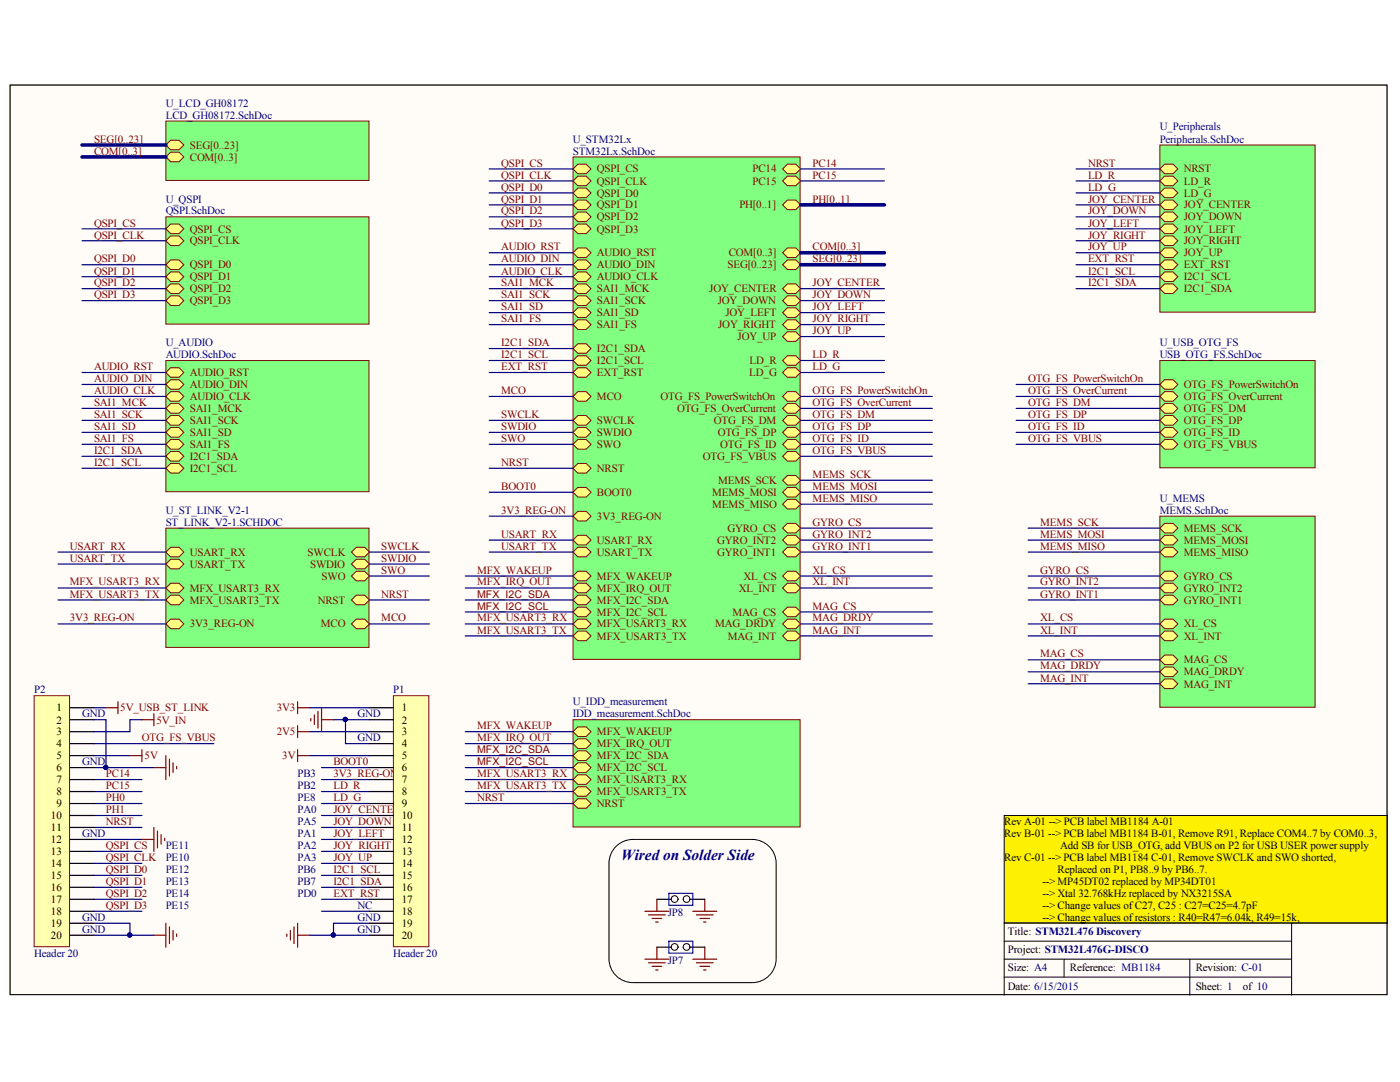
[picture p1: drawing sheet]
<svg xmlns="http://www.w3.org/2000/svg" width="279mm" height="216mm" viewBox="0 0 279 216" stroke-linecap="round" stroke-linejoin="round" font-family="sans-serif">
<defs><g id="words">
<text font-size="3" fill="#000080" x="124" y="171.6">Wired on Solder Side</text>
<g font-size="2.2" fill="#000080">
<text x="33.1" y="21.3">U_LCD_GH08172</text>
<text x="33.1" y="23.7">LCD_GH08172.SchDoc</text>
<text x="114.3" y="28.5">U_STM32Lx</text>
<text x="231.4" y="26">U_Peripherals</text>
<text x="231.4" y="28.5">Peripherals.SchDoc</text>
<text x="114.3" y="30.9">STM32Lx.SchDoc</text>
<text x="33.1" y="40.4">U_QSPI</text>
<text x="33.1" y="42.8">QSPI.SchDoc</text>
<text x="33.1" y="69.1">U_AUDIO</text>
<text x="33.1" y="71.4">AUDIO.SchDoc</text>
<text x="231.4" y="69.1">U_USB_OTG_FS</text>
<text x="231.4" y="71.4">USB_OTG_FS.SchDoc</text>
<text x="231.4" y="100.2">U_MEMS</text>
<text x="33.1" y="102.5">U_ST_LINK_V2-1</text>
<text x="33.1" y="104.9">ST_LINK_V2-1.SCHDOC</text>
<text x="231.4" y="102.5">MEMS.SchDoc</text>
<text x="6.8" y="138.4">P2</text>
<text x="16.4" y="143.1">GND</text>
<text x="71.4" y="143.1">GND</text>
<text x="78.5" y="138.4">P1</text>
<text x="114.3" y="140.7">U_IDD_measurement</text>
<text x="114.3" y="143.1">IDD_measurement.SchDoc</text>
<text x="71.4" y="147.9">GND</text>
<text x="16.4" y="152.7">GND</text>
<text x="59.4" y="155.1">PB3</text>
<text x="59.4" y="157.5">PB2</text>
<text x="59.4" y="159.8">PE8</text>
<text x="16.4" y="167">GND</text>
<text x="59.4" y="162.3">PA0</text>
<text x="59.4" y="164.7">PA5</text>
<text x="59.4" y="167">PA1</text>
<text x="33.1" y="169.4">PE11</text>
<text x="33.1" y="171.8">PE10</text>
<text x="59.4" y="169.4">PA2</text>
<text x="59.4" y="171.8">PA3</text>
<text x="33.1" y="174.2">PE12</text>
<text x="33.1" y="176.6">PE13</text>
<text x="33.1" y="178.9">PE14</text>
<text x="59.4" y="174.2">PB6</text>
<text x="59.4" y="176.6">PB7</text>
<text x="59.4" y="178.9">PD0</text>
<text x="16.4" y="183.8">GND</text>
<text x="33.1" y="181.4">PE15</text>
<text x="71.4" y="183.8">GND</text>
<text x="71.4" y="181.4">NC</text>
<text x="133.3" y="182.8">JP8</text>
<text x="6.8" y="191">Header 20</text>
<text x="16.4" y="186.1">GND</text>
<text x="71.4" y="186.1">GND</text>
<text x="78.5" y="191">Header 20</text>
<text x="133.3" y="192.4">JP7</text>
</g>
<g font-size="2.2" fill="#800000">
<text x="18.8" y="28.5">SEG[0..23]</text>
<text x="37.9" y="29.7">SEG[0..23]</text>
<text x="18.8" y="30.9">COM[0..3]</text>
<text x="37.9" y="32">COM[0..3]</text>
<text x="100" y="33.2">QSPI_CS</text>
<text x="100" y="35.7">QSPI_CLK</text>
<text x="119.1" y="34.4">QSPI_CS</text>
<text x="150.2" y="34.4">PC14</text>
<text x="162.2" y="33.2">PC14</text>
<text x="162.2" y="35.7">PC15</text>
<text x="217.1" y="33.2">NRST</text>
<text x="217.1" y="35.7">LD_R</text>
<text x="236.3" y="34.4">NRST</text>
<text x="100" y="38">QSPI_D0</text>
<text x="100" y="40.4">QSPI_D1</text>
<text x="119.1" y="39.2">QSPI_D0</text>
<text x="119.1" y="41.6">QSPI_D1</text>
<text x="119.1" y="36.9">QSPI_CLK</text>
<text x="147.6" y="41.6">PH[0..1]</text>
<text x="150.2" y="36.9">PC15</text>
<text x="162.2" y="40.4">PH[0..1]</text>
<text x="217.1" y="38">LD_G</text>
<text x="217.1" y="40.4">JOY_CENTER</text>
<text x="236.3" y="36.9">LD_R</text>
<text x="236.3" y="39.2">LD_G</text>
<text x="236.3" y="41.6">JOY_CENTER</text>
<text x="18.8" y="45.2">QSPI_CS</text>
<text x="18.8" y="47.6">QSPI_CLK</text>
<text x="37.9" y="46.4">QSPI_CS</text>
<text x="100" y="42.8">QSPI_D2</text>
<text x="100" y="45.2">QSPI_D3</text>
<text x="119.1" y="46.4">QSPI_D3</text>
<text x="119.1" y="44">QSPI_D2</text>
<text x="217.1" y="42.8">JOY_DOWN</text>
<text x="217.1" y="45.2">JOY_LEFT</text>
<text x="217.1" y="47.6">JOY_RIGHT</text>
<text x="236.3" y="44">JOY_DOWN</text>
<text x="236.3" y="46.4">JOY_LEFT</text>
<text x="18.8" y="52.3">QSPI_D0</text>
<text x="37.9" y="53.5">QSPI_D0</text>
<text x="37.9" y="48.8">QSPI_CLK</text>
<text x="100" y="50">AUDIO_RST</text>
<text x="100" y="52.3">AUDIO_DIN</text>
<text x="119.1" y="51.1">AUDIO_RST</text>
<text x="119.1" y="53.5">AUDIO_DIN</text>
<text x="145.2" y="53.5">SEG[0..23]</text>
<text x="145.4" y="51.1">COM[0..3]</text>
<text x="162.2" y="52.3">SEG[0..23]</text>
<text x="162.2" y="50">COM[0..3]</text>
<text x="217.1" y="52.3">EXT_RST</text>
<text x="217.1" y="50">JOY_UP</text>
<text x="236.3" y="53.5">EXT_RST</text>
<text x="236.3" y="48.8">JOY_RIGHT</text>
<text x="236.3" y="51.1">JOY_UP</text>
<text x="18.8" y="54.8">QSPI_D1</text>
<text x="18.8" y="57.1">QSPI_D2</text>
<text x="18.8" y="59.5">QSPI_D3</text>
<text x="37.9" y="58.3">QSPI_D2</text>
<text x="37.9" y="56">QSPI_D1</text>
<text x="100" y="57.1">SAI1_MCK</text>
<text x="100" y="59.5">SAI1_SCK</text>
<text x="100" y="54.8">AUDIO_CLK</text>
<text x="119.1" y="58.3">SAI1_MCK</text>
<text x="119.1" y="56">AUDIO_CLK</text>
<text x="141.6" y="58.3">JOY_CENTER</text>
<text x="162.2" y="57.1">JOY_CENTER</text>
<text x="162.2" y="59.5">JOY_DOWN</text>
<text x="217.1" y="54.8">I2C1_SCL</text>
<text x="217.1" y="57.1">I2C1_SDA</text>
<text x="236.3" y="56">I2C1_SCL</text>
<text x="236.3" y="58.3">I2C1_SDA</text>
<text x="37.9" y="60.7">QSPI_D3</text>
<text x="100" y="61.9">SAI1_SD</text>
<text x="100" y="64.3">SAI1_FS</text>
<text x="119.1" y="65.5">SAI1_FS</text>
<text x="119.1" y="63.1">SAI1_SD</text>
<text x="119.1" y="60.7">SAI1_SCK</text>
<text x="143.2" y="60.7">JOY_DOWN</text>
<text x="143.3" y="65.5">JOY_RIGHT</text>
<text x="144.8" y="63.1">JOY_LEFT</text>
<text x="162.2" y="61.9">JOY_LEFT</text>
<text x="162.2" y="64.3">JOY_RIGHT</text>
<text x="100" y="71.4">I2C1_SCL</text>
<text x="100" y="69.1">I2C1_SDA</text>
<text x="119.1" y="70.2">I2C1_SDA</text>
<text x="147.2" y="67.9">JOY_UP</text>
<text x="162.2" y="71.4">LD_R</text>
<text x="162.2" y="66.7">JOY_UP</text>
<text x="18.8" y="73.9">AUDIO_RST</text>
<text x="18.8" y="76.2">AUDIO_DIN</text>
<text x="37.9" y="77.4">AUDIO_DIN</text>
<text x="37.9" y="75.1">AUDIO_RST</text>
<text x="100" y="73.9">EXT_RST</text>
<text x="119.1" y="72.7">I2C1_SCL</text>
<text x="119.1" y="75.1">EXT_RST</text>
<text x="149.5" y="75.1">LD_G</text>
<text x="149.6" y="72.7">LD_R</text>
<text x="162.2" y="73.9">LD_G</text>
<text x="205.2" y="76.2">OTG_FS_PowerSwitchOn</text>
<text x="236.3" y="77.4">OTG_FS_PowerSwitchOn</text>
<text x="18.8" y="81.1">SAI1_MCK</text>
<text x="18.8" y="83.4">SAI1_SCK</text>
<text x="18.8" y="78.6">AUDIO_CLK</text>
<text x="37.9" y="79.8">AUDIO_CLK</text>
<text x="37.9" y="82.2">SAI1_MCK</text>
<text x="100" y="83.4">SWCLK</text>
<text x="100" y="78.6">MCO</text>
<text x="119.1" y="79.8">MCO</text>
<text x="131.8" y="79.8">OTG_FS_PowerSwitchOn</text>
<text x="135.1" y="82.2">OTG_FS_OverCurrent</text>
<text x="162.2" y="78.6">OTG_FS_PowerSwitchOn</text>
<text x="162.2" y="81.1">OTG_FS_OverCurrent</text>
<text x="162.2" y="83.4">OTG_FS_DM</text>
<text x="205.2" y="78.6">OTG_FS_OverCurrent</text>
<text x="205.2" y="81.1">OTG_FS_DM</text>
<text x="205.2" y="83.4">OTG_FS_DP</text>
<text x="236.3" y="79.8">OTG_FS_OverCurrent</text>
<text x="236.3" y="82.2">OTG_FS_DM</text>
<text x="18.8" y="85.8">SAI1_SD</text>
<text x="18.8" y="88.2">SAI1_FS</text>
<text x="37.9" y="89.3">SAI1_FS</text>
<text x="37.9" y="87">SAI1_SD</text>
<text x="37.9" y="84.6">SAI1_SCK</text>
<text x="100" y="85.8">SWDIO</text>
<text x="100" y="88.2">SWO</text>
<text x="119.1" y="84.6">SWCLK</text>
<text x="119.1" y="87">SWDIO</text>
<text x="119.1" y="89.3">SWO</text>
<text x="142.5" y="84.6">OTG_FS_DM</text>
<text x="143.2" y="87">OTG_FS_DP</text>
<text x="143.7" y="89.3">OTG_FS_ID</text>
<text x="162.2" y="85.8">OTG_FS_DP</text>
<text x="162.2" y="88.2">OTG_FS_ID</text>
<text x="205.2" y="85.8">OTG_FS_ID</text>
<text x="205.2" y="88.2">OTG_FS_VBUS</text>
<text x="236.3" y="84.6">OTG_FS_DP</text>
<text x="236.3" y="87">OTG_FS_ID</text>
<text x="236.3" y="89.3">OTG_FS_VBUS</text>
<text x="18.8" y="93">I2C1_SCL</text>
<text x="18.8" y="90.6">I2C1_SDA</text>
<text x="37.9" y="94.2">I2C1_SCL</text>
<text x="37.9" y="91.8">I2C1_SDA</text>
<text x="100" y="93">NRST</text>
<text x="119.1" y="94.2">NRST</text>
<text x="140.3" y="91.8">OTG_FS_VBUS</text>
<text x="162.2" y="95.4">MEMS_SCK</text>
<text x="162.2" y="90.6">OTG_FS_VBUS</text>
<text x="100" y="97.7">BOOT0</text>
<text x="119.1" y="99">BOOT0</text>
<text x="142.1" y="101.4">MEMS_MISO</text>
<text x="142.1" y="99">MEMS_MOSI</text>
<text x="143.3" y="96.5">MEMS_SCK</text>
<text x="162.2" y="100.2">MEMS_MISO</text>
<text x="162.2" y="97.7">MEMS_MOSI</text>
<text x="100" y="107.3">USART_RX</text>
<text x="100" y="102.5">3V3_REG-ON</text>
<text x="119.1" y="103.7">3V3_REG-ON</text>
<text x="145.2" y="106.1">GYRO_CS</text>
<text x="162.2" y="107.3">GYRO_INT2</text>
<text x="162.2" y="104.9">GYRO_CS</text>
<text x="207.6" y="104.9">MEMS_SCK</text>
<text x="207.6" y="107.3">MEMS_MOSI</text>
<text x="236.3" y="106.1">MEMS_SCK</text>
<text x="14" y="112.1">USART_TX</text>
<text x="14" y="109.7">USART_RX</text>
<text x="37.9" y="110.9">USART_RX</text>
<text x="37.9" y="113.3">USART_TX</text>
<text x="61.4" y="110.9">SWCLK</text>
<text x="61.9" y="113.3">SWDIO</text>
<text x="76.1" y="112.1">SWDIO</text>
<text x="76.1" y="109.7">SWCLK</text>
<text x="100" y="109.7">USART_TX</text>
<text x="119.1" y="110.9">USART_TX</text>
<text x="119.1" y="108.5">USART_RX</text>
<text x="143.2" y="110.9">GYRO_INT1</text>
<text x="143.2" y="108.5">GYRO_INT2</text>
<text x="162.2" y="109.7">GYRO_INT1</text>
<text x="207.6" y="109.7">MEMS_MISO</text>
<text x="236.3" y="110.9">MEMS_MISO</text>
<text x="236.3" y="108.5">MEMS_MOSI</text>
<text x="14" y="116.8">MFX_USART3_RX</text>
<text x="14" y="119.3">MFX_USART3_TX</text>
<text x="37.9" y="118.1">MFX_USART3_RX</text>
<text x="64.2" y="115.6">SWO</text>
<text x="76.1" y="119.3">NRST</text>
<text x="76.1" y="114.5">SWO</text>
<text x="95.2" y="116.8">MFX_IRQ_OUT</text>
<text x="95.2" y="114.5">MFX_WAKEUP</text>
<text x="119.1" y="118.1">MFX_IRQ_OUT</text>
<text x="119.1" y="115.6">MFX_WAKEUP</text>
<text x="147.5" y="118.1">XL_INT</text>
<text x="148.4" y="115.6">XL_CS</text>
<text x="162.2" y="114.5">XL_CS</text>
<text x="162.2" y="116.8">XL_INT</text>
<text x="207.6" y="119.3">GYRO_INT1</text>
<text x="207.6" y="116.8">GYRO_INT2</text>
<text x="207.6" y="114.5">GYRO_CS</text>
<text x="236.3" y="115.6">GYRO_CS</text>
<text x="236.3" y="118.1">GYRO_INT2</text>
<text x="14" y="124">3V3_REG-ON</text>
<text x="37.9" y="120.5">MFX_USART3_TX</text>
<text x="37.9" y="125.2">3V3_REG-ON</text>
<text x="63.4" y="120.5">NRST</text>
<text x="64" y="125.2">MCO</text>
<text x="76.1" y="124">MCO</text>
<text x="95.2" y="124">MFX_USART3_RX</text>
<text x="119.1" y="125.2">MFX_USART3_RX</text>
<text x="119.1" y="120.5">MFX_I2C_SDA</text>
<text x="119.1" y="122.8">MFX_I2C_SCL</text>
<text x="142.7" y="125.2">MAG_DRDY</text>
<text x="146.2" y="122.8">MAG_CS</text>
<text x="162.2" y="121.6">MAG_CS</text>
<text x="162.2" y="124">MAG_DRDY</text>
<text x="207.6" y="124">XL_CS</text>
<text x="236.3" y="120.5">GYRO_INT1</text>
<text x="236.3" y="125.2">XL_CS</text>
<text x="95.2" y="126.5">MFX_USART3_TX</text>
<text x="119.1" y="127.6">MFX_USART3_TX</text>
<text x="145.3" y="127.6">MAG_INT</text>
<text x="162.2" y="126.5">MAG_INT</text>
<text x="207.6" y="131.2">MAG_CS</text>
<text x="207.6" y="126.5">XL_INT</text>
<text x="236.3" y="127.6">XL_INT</text>
<text x="207.6" y="133.6">MAG_DRDY</text>
<text x="207.6" y="136">MAG_INT</text>
<text x="236.3" y="132.4">MAG_CS</text>
<text x="236.3" y="137.2">MAG_INT</text>
<text x="236.3" y="134.7">MAG_DRDY</text>
<text x="24" y="141.9">5V_USB_ST_LINK</text>
<text x="55.2" y="141.9">3V3</text>
<text x="28.3" y="147.9">OTG_FS_VBUS</text>
<text x="31.2" y="144.4">5V_IN</text>
<text x="55.2" y="146.7">2V5</text>
<text x="95.2" y="147.9">MFX_IRQ_OUT</text>
<text x="95.2" y="145.6">MFX_WAKEUP</text>
<text x="119.1" y="146.7">MFX_WAKEUP</text>
<text x="119.1" y="149.1">MFX_IRQ_OUT</text>
<text x="21.1" y="155.1">PC14</text>
<text x="28.8" y="151.5">5V</text>
<text x="56.3" y="151.5">3V</text>
<text x="66.5" y="152.7">BOOT0</text>
<text x="66.5" y="155.1">3V3_REG-ON</text>
<text x="95.2" y="155.1">MFX_USART3_RX</text>
<text x="119.1" y="151.5">MFX_I2C_SDA</text>
<text x="119.1" y="153.9">MFX_I2C_SCL</text>
<text x="21.1" y="157.5">PC15</text>
<text x="21.1" y="159.8">PH0</text>
<text x="66.5" y="157.5">LD_R</text>
<text x="66.5" y="159.8">LD_G</text>
<text x="95.2" y="157.5">MFX_USART3_TX</text>
<text x="95.2" y="159.8">NRST</text>
<text x="119.1" y="156.3">MFX_USART3_RX</text>
<text x="119.1" y="158.7">MFX_USART3_TX</text>
<text x="119.1" y="161">NRST</text>
<text x="21.1" y="164.7">NRST</text>
<text x="21.1" y="162.3">PH1</text>
<text x="66.5" y="162.3">JOY_CENTER</text>
<text x="66.5" y="167">JOY_LEFT</text>
<text x="66.5" y="164.7">JOY_DOWN</text>
<text x="21.1" y="171.8">QSPI_CLK</text>
<text x="21.1" y="169.4">QSPI_CS</text>
<text x="66.5" y="169.4">JOY_RIGHT</text>
<text x="66.5" y="171.8">JOY_UP</text>
<text x="21.1" y="174.2">QSPI_D0</text>
<text x="21.1" y="176.6">QSPI_D1</text>
<text x="21.1" y="178.9">QSPI_D2</text>
<text x="66.5" y="178.9">EXT_RST</text>
<text x="66.5" y="174.2">I2C1_SCL</text>
<text x="66.5" y="176.6">I2C1_SDA</text>
<text x="21.1" y="181.4">QSPI_D3</text>
</g>
<g font-size="2.2">
<text x="11.2" y="141.9">1</text>
<text x="80.2" y="141.9">1</text>
<text x="11.2" y="144.4">2</text>
<text x="11.2" y="146.7">3</text>
<text x="11.2" y="149.1">4</text>
<text x="80.2" y="144.4">2</text>
<text x="80.2" y="146.7">3</text>
<text x="80.2" y="149.1">4</text>
<text x="11.2" y="151.5">5</text>
<text x="11.2" y="153.9">6</text>
<text x="80.2" y="151.5">5</text>
<text x="80.2" y="153.9">6</text>
<text x="11.2" y="156.3">7</text>
<text x="11.2" y="158.7">8</text>
<text x="11.2" y="161">9</text>
<text x="80.2" y="156.3">7</text>
<text x="80.2" y="158.7">8</text>
<text x="80.2" y="161">9</text>
<text x="10.1" y="163.5">10</text>
<text x="10.1" y="165.8">11</text>
<text x="80.2" y="163.5">10</text>
<text x="80.2" y="165.8">11</text>
<text x="200.4" y="164.7">Rev A-01 --&gt; PCB label MB1184 A-01</text>
<text x="200.4" y="167">Rev B-01 --&gt; PCB label MB1184 B-01, Remove R91, Replace COM4..7 by COM0..3,</text>
<text x="10.1" y="168.2">12</text>
<text x="10.1" y="170.6">13</text>
<text x="10.1" y="173">14</text>
<text x="80.2" y="168.2">12</text>
<text x="80.2" y="170.6">13</text>
<text x="80.2" y="173">14</text>
<text x="200.4" y="171.8">Rev C-01 --&gt; PCB label MB1184 C-01, Remove SWCLK and SWO shorted,</text>
<text x="211.6" y="169.4">Add SB for USB_OTG, add VBUS on P2 for USB USER power supply</text>
<text x="10.1" y="175.4">15</text>
<text x="10.1" y="177.8">16</text>
<text x="80.2" y="175.4">15</text>
<text x="80.2" y="177.8">16</text>
<text x="208" y="176.6">--&gt; MP45DT02 replaced by MP34DT01</text>
<text x="208" y="178.9">--&gt; Xtal 32.768kHz replaced by NX3215SA</text>
<text x="211.1" y="174.2">Replaced on P1, PB8..9 by PB6..7.</text>
<text x="10.1" y="180.1">17</text>
<text x="10.1" y="182.6">18</text>
<text x="10.1" y="184.9">19</text>
<text x="80.2" y="180.1">17</text>
<text x="80.2" y="182.6">18</text>
<text x="80.2" y="184.9">19</text>
<text x="208" y="181.4">--&gt; Change values ofC27, C25 : C27=C25=4.7pF</text>
<text x="208" y="183.8">--&gt; Change values ofresistors : R40=R47=6.04k, R49=15k,</text>
<text x="10.1" y="187.3">20</text>
<text x="80.2" y="187.3">20</text>
<text x="200.4" y="186.1">RTitle: 42=R50=300kDiscovery</text>
<text x="201.2" y="190.2">Project: STM32L476G-DISCO</text>
<text x="201.8" y="186.1">48=RSTM32L476</text>
<text x="201.2" y="193.8">Size: A4</text>
<text x="201.2" y="197.5">Date: 6/15/2015</text>
<text x="213.5" y="193.8">Reference: MB1184</text>
<text x="238.6" y="197.5">Sheet: 1</text>
<text x="238.6" y="193.8">Revision: C-01</text>
<text x="248" y="197.5">of 10</text>
</g>
<g font-size="2.1" fill="#800000">
<text x="95.2" y="119.3">MFX_I2C_SDA</text>
<text x="95.2" y="121.6">MFX_I2C_SCL</text>
<text x="95.2" y="152.7">MFX_I2C_SCL</text>
<text x="95.2" y="150.3">MFX_I2C_SDA</text>
</g>
</g></defs>
<path d="M2 17h274.8v181.5h-274.8z" fill="#fffcf8" stroke="#000" stroke-width=".2"/>
<path d="M200.4 187.8h57.4M200.4 191.4h57.4M200.4 195h57.4M212.4 191.4v3.6M237.5 191.4v7.2M257.8 184.2v14.4M276.9 184.2h-76.5v14.4" fill="none" stroke="#000" stroke-width=".2"/>
<path d="M73.7 112.6h12M73.7 110.2h12M73.7 119.7h12M73.7 124.5h12" fill="none" stroke="#000080" stroke-width=".24"/>
<path d="M114.4 31.3h45.3v100.3h-45.3z" fill="#80ff80" stroke="#800000" stroke-width=".2"/>
<path d="M114.4 93.4l.9-.9h1.7l.9 .9-.9 1h-1.7z" fill-rule="evenodd" fill="#ffff80"/>
<path d="M114.4 93.4l.9-.9h1.7l.9 .9-.9 1h-1.7z" fill="none" stroke="#800000" stroke-width=".2"/>
<path d="M114.4 79.1l.9-1h1.7l.9 1-.9 1h-1.7z" fill-rule="evenodd" fill="#ffff80"/>
<path d="M114.4 79.1l.9-1h1.7l.9 1-.9 1h-1.7z" fill="none" stroke="#800000" stroke-width=".2"/>
<path d="M156.2 71.9l.9-.9h1.7l1 .9-1 1h-1.7z" fill-rule="evenodd" fill="#ffff80"/>
<path d="M156.2 71.9l.9-.9h1.7l1 .9-1 1h-1.7z" fill="none" stroke="#800000" stroke-width=".2"/>
<path d="M114.4 83.9l.9-1h1.7l.9 1-.9 .9h-1.7z" fill-rule="evenodd" fill="#ffff80"/>
<path d="M114.4 83.9l.9-1h1.7l.9 1-.9 .9h-1.7z" fill="none" stroke="#800000" stroke-width=".2"/>
<path d="M114.4 86.3l.9-1h1.7l.9 1-.9 .9h-1.7z" fill-rule="evenodd" fill="#ffff80"/>
<path d="M114.4 86.3l.9-1h1.7l.9 1-.9 .9h-1.7z" fill="none" stroke="#800000" stroke-width=".2"/>
<path d="M114.4 110.2l.9-1h1.7l.9 1-.9 .9h-1.7z" fill-rule="evenodd" fill="#ffff80"/>
<path d="M114.4 110.2l.9-1h1.7l.9 1-.9 .9h-1.7z" fill="none" stroke="#800000" stroke-width=".2"/>
<path d="M114.4 107.8l.9-1h1.7l.9 1-.9 .9h-1.7z" fill-rule="evenodd" fill="#ffff80"/>
<path d="M114.4 107.8l.9-1h1.7l.9 1-.9 .9h-1.7z" fill="none" stroke="#800000" stroke-width=".2"/>
<path d="M156.2 74.3l.9-.9h1.7l1 .9-1 1h-1.7z" fill-rule="evenodd" fill="#ffff80"/>
<path d="M156.2 74.3l.9-.9h1.7l1 .9-1 1h-1.7z" fill="none" stroke="#800000" stroke-width=".2"/>
<path d="M114.4 117.3l.9-.9h1.7l.9 .9-.9 1h-1.7z" fill-rule="evenodd" fill="#ffff80"/>
<path d="M114.4 117.3l.9-.9h1.7l.9 .9-.9 1h-1.7z" fill="none" stroke="#800000" stroke-width=".2"/>
<path d="M114.4 114.9l.9-.9h1.7l.9 .9-.9 1h-1.7z" fill-rule="evenodd" fill="#ffff80"/>
<path d="M114.4 114.9l.9-.9h1.7l.9 .9-.9 1h-1.7z" fill="none" stroke="#800000" stroke-width=".2"/>
<path d="M114.4 38.5l.9-1h1.7l.9 1-.9 .9h-1.7z" fill-rule="evenodd" fill="#ffff80"/>
<path d="M114.4 38.5l.9-1h1.7l.9 1-.9 .9h-1.7z" fill="none" stroke="#800000" stroke-width=".2"/>
<path d="M114.4 45.7l.9-1h1.7l.9 1-.9 .9h-1.7z" fill-rule="evenodd" fill="#ffff80"/>
<path d="M114.4 45.7l.9-1h1.7l.9 1-.9 .9h-1.7z" fill="none" stroke="#800000" stroke-width=".2"/>
<path d="M114.4 43.3l.9-1h1.7l.9 1-.9 .9h-1.7z" fill-rule="evenodd" fill="#ffff80"/>
<path d="M114.4 43.3l.9-1h1.7l.9 1-.9 .9h-1.7z" fill="none" stroke="#800000" stroke-width=".2"/>
<path d="M114.4 40.9l.9-1h1.7l.9 1-.9 .9h-1.7z" fill-rule="evenodd" fill="#ffff80"/>
<path d="M114.4 40.9l.9-1h1.7l.9 1-.9 .9h-1.7z" fill="none" stroke="#800000" stroke-width=".2"/>
<path d="M114.4 36.1l.9-1h1.7l.9 1-.9 1h-1.7z" fill-rule="evenodd" fill="#ffff80"/>
<path d="M114.4 36.1l.9-1h1.7l.9 1-.9 1h-1.7z" fill="none" stroke="#800000" stroke-width=".2"/>
<path d="M114.4 33.7l.9-.9h1.7l.9 .9-.9 1h-1.7z" fill-rule="evenodd" fill="#ffff80"/>
<path d="M114.4 33.7l.9-.9h1.7l.9 .9-.9 1h-1.7z" fill="none" stroke="#800000" stroke-width=".2"/>
<path d="M114.4 64.8l.9-1h1.7l.9 1-.9 .9h-1.7z" fill-rule="evenodd" fill="#ffff80"/>
<path d="M114.4 64.8l.9-1h1.7l.9 1-.9 .9h-1.7z" fill="none" stroke="#800000" stroke-width=".2"/>
<path d="M114.4 62.4l.9-1h1.7l.9 1-.9 .9h-1.7z" fill-rule="evenodd" fill="#ffff80"/>
<path d="M114.4 62.4l.9-1h1.7l.9 1-.9 .9h-1.7z" fill="none" stroke="#800000" stroke-width=".2"/>
<path d="M114.4 60l.9-1h1.7l.9 1-.9 .9h-1.7z" fill-rule="evenodd" fill="#ffff80"/>
<path d="M114.4 60l.9-1h1.7l.9 1-.9 .9h-1.7z" fill="none" stroke="#800000" stroke-width=".2"/>
<path d="M114.4 71.9l.9-.9h1.7l.9 .9-.9 1h-1.7z" fill-rule="evenodd" fill="#ffff80"/>
<path d="M114.4 71.9l.9-.9h1.7l.9 .9-.9 1h-1.7z" fill="none" stroke="#800000" stroke-width=".2"/>
<path d="M114.4 69.5l.9-.9h1.7l.9 .9-.9 1h-1.7z" fill-rule="evenodd" fill="#ffff80"/>
<path d="M114.4 69.5l.9-.9h1.7l.9 .9-.9 1h-1.7z" fill="none" stroke="#800000" stroke-width=".2"/>
<path d="M114.4 50.4l.9-.9h1.7l.9 .9-.9 1h-1.7z" fill-rule="evenodd" fill="#ffff80"/>
<path d="M114.4 50.4l.9-.9h1.7l.9 .9-.9 1h-1.7z" fill="none" stroke="#800000" stroke-width=".2"/>
<path d="M114.4 57.6l.9-1h1.7l.9 1-.9 1h-1.7z" fill-rule="evenodd" fill="#ffff80"/>
<path d="M114.4 57.6l.9-1h1.7l.9 1-.9 1h-1.7z" fill="none" stroke="#800000" stroke-width=".2"/>
<path d="M114.4 52.8l.9-.9h1.7l.9 .9-.9 1h-1.7z" fill-rule="evenodd" fill="#ffff80"/>
<path d="M114.4 52.8l.9-.9h1.7l.9 .9-.9 1h-1.7z" fill="none" stroke="#800000" stroke-width=".2"/>
<path d="M114.4 55.2l.9-.9h1.7l.9 .9-.9 1h-1.7z" fill-rule="evenodd" fill="#ffff80"/>
<path d="M114.4 55.2l.9-.9h1.7l.9 .9-.9 1h-1.7z" fill="none" stroke="#800000" stroke-width=".2"/>
<path d="M156.2 79.1l.9-1h1.7l1 1-1 1h-1.7z" fill-rule="evenodd" fill="#ffff80"/>
<path d="M156.2 79.1l.9-1h1.7l1 1-1 1h-1.7z" fill="none" stroke="#800000" stroke-width=".2"/>
<path d="M156.2 83.9l.9-1h1.7l1 1-1 .9h-1.7z" fill-rule="evenodd" fill="#ffff80"/>
<path d="M156.2 83.9l.9-1h1.7l1 1-1 .9h-1.7z" fill="none" stroke="#800000" stroke-width=".2"/>
<path d="M156.2 86.3l.9-1h1.7l1 1-1 .9h-1.7z" fill-rule="evenodd" fill="#ffff80"/>
<path d="M156.2 86.3l.9-1h1.7l1 1-1 .9h-1.7z" fill="none" stroke="#800000" stroke-width=".2"/>
<path d="M156.2 88.7l.9-1h1.7l1 1-1 .9h-1.7z" fill-rule="evenodd" fill="#ffff80"/>
<path d="M156.2 88.7l.9-1h1.7l1 1-1 .9h-1.7z" fill="none" stroke="#800000" stroke-width=".2"/>
<path d="M156.2 91l.9-.9h1.7l1 .9-1 1h-1.7z" fill-rule="evenodd" fill="#ffff80"/>
<path d="M156.2 91l.9-.9h1.7l1 .9-1 1h-1.7z" fill="none" stroke="#800000" stroke-width=".2"/>
<path d="M156.2 81.5l.9-1h1.7l1 1-1 .9h-1.7z" fill-rule="evenodd" fill="#ffff80"/>
<path d="M156.2 81.5l.9-1h1.7l1 1-1 .9h-1.7z" fill="none" stroke="#800000" stroke-width=".2"/>
<path d="M156.2 52.8l.9-.9h1.7l1 .9-1 1h-1.7z" fill-rule="evenodd" fill="#ffff80"/>
<path d="M156.2 52.8l.9-.9h1.7l1 .9-1 1h-1.7z" fill="none" stroke="#800000" stroke-width=".2"/>
<path d="M156.2 50.4l.9-.9h1.7l1 .9-1 1h-1.7z" fill-rule="evenodd" fill="#ffff80"/>
<path d="M156.2 50.4l.9-.9h1.7l1 .9-1 1h-1.7z" fill="none" stroke="#800000" stroke-width=".2"/>
<path d="M114.4 74.3l.9-.9h1.7l.9 .9-.9 1h-1.7z" fill-rule="evenodd" fill="#ffff80"/>
<path d="M114.4 74.3l.9-.9h1.7l.9 .9-.9 1h-1.7z" fill="none" stroke="#800000" stroke-width=".2"/>
<path d="M156.2 40.9l.9-1h1.7l1 1-1 .9h-1.7z" fill-rule="evenodd" fill="#ffff80"/>
<path d="M156.2 40.9l.9-1h1.7l1 1-1 .9h-1.7z" fill="none" stroke="#800000" stroke-width=".2"/>
<path d="M156.2 57.6l.9-1h1.7l1 1-1 1h-1.7z" fill-rule="evenodd" fill="#ffff80"/>
<path d="M156.2 57.6l.9-1h1.7l1 1-1 1h-1.7z" fill="none" stroke="#800000" stroke-width=".2"/>
<path d="M156.2 60l.9-1h1.7l1 1-1 .9h-1.7z" fill-rule="evenodd" fill="#ffff80"/>
<path d="M156.2 60l.9-1h1.7l1 1-1 .9h-1.7z" fill="none" stroke="#800000" stroke-width=".2"/>
<path d="M156.2 62.4l.9-1h1.7l1 1-1 .9h-1.7z" fill-rule="evenodd" fill="#ffff80"/>
<path d="M156.2 62.4l.9-1h1.7l1 1-1 .9h-1.7z" fill="none" stroke="#800000" stroke-width=".2"/>
<path d="M156.2 64.8l.9-1h1.7l1 1-1 .9h-1.7z" fill-rule="evenodd" fill="#ffff80"/>
<path d="M156.2 64.8l.9-1h1.7l1 1-1 .9h-1.7z" fill="none" stroke="#800000" stroke-width=".2"/>
<path d="M156.2 67.2l.9-1h1.7l1 1-1 .9h-1.7z" fill-rule="evenodd" fill="#ffff80"/>
<path d="M156.2 67.2l.9-1h1.7l1 1-1 .9h-1.7z" fill="none" stroke="#800000" stroke-width=".2"/>
<path d="M156.2 95.8l.9-.9h1.7l1 .9-1 1h-1.7z" fill-rule="evenodd" fill="#ffff80"/>
<path d="M156.2 95.8l.9-.9h1.7l1 .9-1 1h-1.7z" fill="none" stroke="#800000" stroke-width=".2"/>
<path d="M156.2 100.6l.9-.9h1.7l1 .9-1 1h-1.7z" fill-rule="evenodd" fill="#ffff80"/>
<path d="M156.2 100.6l.9-.9h1.7l1 .9-1 1h-1.7z" fill="none" stroke="#800000" stroke-width=".2"/>
<path d="M156.2 98.2l.9-.9h1.7l1 .9-1 1h-1.7z" fill-rule="evenodd" fill="#ffff80"/>
<path d="M156.2 98.2l.9-.9h1.7l1 .9-1 1h-1.7z" fill="none" stroke="#800000" stroke-width=".2"/>
<path d="M156.2 105.4l.9-1h1.7l1 1-1 .9h-1.7z" fill-rule="evenodd" fill="#ffff80"/>
<path d="M156.2 105.4l.9-1h1.7l1 1-1 .9h-1.7z" fill="none" stroke="#800000" stroke-width=".2"/>
<path d="M156.2 110.2l.9-1h1.7l1 1-1 .9h-1.7z" fill-rule="evenodd" fill="#ffff80"/>
<path d="M156.2 110.2l.9-1h1.7l1 1-1 .9h-1.7z" fill="none" stroke="#800000" stroke-width=".2"/>
<path d="M156.2 107.8l.9-1h1.7l1 1-1 .9h-1.7z" fill-rule="evenodd" fill="#ffff80"/>
<path d="M156.2 107.8l.9-1h1.7l1 1-1 .9h-1.7z" fill="none" stroke="#800000" stroke-width=".2"/>
<path d="M156.2 114.9l.9-.9h1.7l1 .9-1 1h-1.7z" fill-rule="evenodd" fill="#ffff80"/>
<path d="M156.2 114.9l.9-.9h1.7l1 .9-1 1h-1.7z" fill="none" stroke="#800000" stroke-width=".2"/>
<path d="M156.2 117.3l.9-.9h1.7l1 .9-1 1h-1.7z" fill-rule="evenodd" fill="#ffff80"/>
<path d="M156.2 117.3l.9-.9h1.7l1 .9-1 1h-1.7z" fill="none" stroke="#800000" stroke-width=".2"/>
<path d="M156.2 122.1l.9-.9h1.7l1 .9-1 1h-1.7z" fill-rule="evenodd" fill="#ffff80"/>
<path d="M156.2 122.1l.9-.9h1.7l1 .9-1 1h-1.7z" fill="none" stroke="#800000" stroke-width=".2"/>
<path d="M156.2 124.5l.9-1h1.7l1 1-1 1h-1.7z" fill-rule="evenodd" fill="#ffff80"/>
<path d="M156.2 124.5l.9-1h1.7l1 1-1 1h-1.7z" fill="none" stroke="#800000" stroke-width=".2"/>
<path d="M156.2 126.9l.9-1h1.7l1 1-1 .9h-1.7z" fill-rule="evenodd" fill="#ffff80"/>
<path d="M156.2 126.9l.9-1h1.7l1 1-1 .9h-1.7z" fill="none" stroke="#800000" stroke-width=".2"/>
<path d="M114.4 124.5l.9-1h1.7l.9 1-.9 1h-1.7z" fill-rule="evenodd" fill="#ffff80"/>
<path d="M114.4 124.5l.9-1h1.7l.9 1-.9 1h-1.7z" fill="none" stroke="#800000" stroke-width=".2"/>
<path d="M114.4 126.9l.9-1h1.7l.9 1-.9 .9h-1.7z" fill-rule="evenodd" fill="#ffff80"/>
<path d="M114.4 126.9l.9-1h1.7l.9 1-.9 .9h-1.7z" fill="none" stroke="#800000" stroke-width=".2"/>
<path d="M114.4 119.7l.9-.9h1.7l.9 .9-.9 1h-1.7z" fill-rule="evenodd" fill="#ffff80"/>
<path d="M114.4 119.7l.9-.9h1.7l.9 .9-.9 1h-1.7z" fill="none" stroke="#800000" stroke-width=".2"/>
<path d="M114.4 122.1l.9-.9h1.7l.9 .9-.9 1h-1.7z" fill-rule="evenodd" fill="#ffff80"/>
<path d="M114.4 122.1l.9-.9h1.7l.9 .9-.9 1h-1.7z" fill="none" stroke="#800000" stroke-width=".2"/>
<path d="M114.4 98.2l.9-.9h1.7l.9 .9-.9 1h-1.7z" fill-rule="evenodd" fill="#ffff80"/>
<path d="M114.4 98.2l.9-.9h1.7l.9 .9-.9 1h-1.7z" fill="none" stroke="#800000" stroke-width=".2"/>
<path d="M114.4 88.7l.9-1h1.7l.9 1-.9 .9h-1.7z" fill-rule="evenodd" fill="#ffff80"/>
<path d="M114.4 88.7l.9-1h1.7l.9 1-.9 .9h-1.7z" fill="none" stroke="#800000" stroke-width=".2"/>
<path d="M114.4 103l.9-1h1.7l.9 1-.9 1h-1.7z" fill-rule="evenodd" fill="#ffff80"/>
<path d="M114.4 103l.9-1h1.7l.9 1-.9 1h-1.7z" fill="none" stroke="#800000" stroke-width=".2"/>
<path d="M156.2 33.7l.9-.9h1.7l1 .9-1 1h-1.7z" fill-rule="evenodd" fill="#ffff80"/>
<path d="M156.2 33.7l.9-.9h1.7l1 .9-1 1h-1.7z" fill="none" stroke="#800000" stroke-width=".2"/>
<path d="M156.2 36.1l.9-1h1.7l1 1-1 1h-1.7z" fill-rule="evenodd" fill="#ffff80"/>
<path d="M156.2 36.1l.9-1h1.7l1 1-1 1h-1.7z" fill="none" stroke="#800000" stroke-width=".2"/>
<path d="M200.4 162.7h76.4v21.4h-76.4z" fill="#fdf101" stroke="#000" stroke-width=".2"/>
<g fill="none" stroke="#000080" stroke-width=".24">
<path d="M11.6 112.6h21.5M11.6 110.2h21.5M18.8 155.6h9.5M18.8 150.8h7.1M18.8 157.9h9.5M18.8 141.2h2.4M18.8 148.4h23.9M61.8 146h11.9M61.8 150.8h11.9M61.8 141.2h11.9M64.2 153.2h9.5M64.2 155.6h9.5"/>
<path d="M64.2 157.9h9.5M66.6 143.6h7.1M69 143.6v4.8h4.7M18.8 179.4h9.5M18.8 172.3h9.5M18.8 174.7h9.5M18.8 177.1h9.5M18.8 160.3h9.5M18.8 162.7h9.5M18.8 167.5h9.5M18.8 169.9h9.5M18.8 165.1h9.5"/>
<path d="M64.2 179.4h9.5M64.2 172.3h9.5M64.2 174.7h9.5M64.2 177.1h9.5M64.2 160.3h9.5M64.2 162.7h9.5M64.2 167.5h9.5M64.2 169.9h9.5M64.2 165.1h9.5M18.8 184.2h7.1v2.4h-7.1M18.8 181.8h9.5M64.2 181.8h9.5"/>
</g>
<g fill="#000080" stroke="#000080" stroke-width=".2">
<circle cx="68.9" cy="143.6" r=".43"/>
<circle cx="25.9" cy="186.6" r=".43"/>
</g>
<g fill="none" stroke="#800000" stroke-width=".24">
<path d="M25.9 150.8h2.4M28.3 143.6h2.4M28.3 149.6v2.4M30.7 142.4v2.4M59.4 149.6v2.4M59.4 150.8h2.4M62 143.4v.4M62.7 142.7v1.9M63.5 141.9v3.4M64.2 141.2v4.8M64.2 143.6h2.4M28.3 167.5h2.4"/>
<path d="M30.7 165.1v4.8M31.4 165.8v3.4M32.1 166.5v2M32.9 167.3v.4M30.7 186.6h2.4M33.1 184.2v4.8M33.8 184.9v3.4M34.5 185.7v1.9M35.3 186.4v.5"/>
</g>
<path d="M33.1 105.4h40.5v23.8h-40.5z" fill="#80ff80" stroke="#800000" stroke-width=".2"/>
<path d="M70.1 112.6l1-1h1.7l.9 1-.9 .9h-1.7z" fill-rule="evenodd" fill="#ffff80"/>
<path d="M70.1 112.6l1-1h1.7l.9 1-.9 .9h-1.7z" fill="none" stroke="#800000" stroke-width=".2"/>
<path d="M70.1 110.2l1-1h1.7l.9 1-.9 .9h-1.7z" fill-rule="evenodd" fill="#ffff80"/>
<path d="M70.1 110.2l1-1h1.7l.9 1-.9 .9h-1.7z" fill="none" stroke="#800000" stroke-width=".2"/>
<path d="M70.1 124.5l1-1h1.7l.9 1-.9 1h-1.7z" fill-rule="evenodd" fill="#ffff80"/>
<path d="M70.1 124.5l1-1h1.7l.9 1-.9 1h-1.7z" fill="none" stroke="#800000" stroke-width=".2"/>
<path d="M70.1 119.7l1-.9h1.7l.9 .9-.9 1h-1.7z" fill-rule="evenodd" fill="#ffff80"/>
<path d="M70.1 119.7l1-.9h1.7l.9 .9-.9 1h-1.7z" fill="none" stroke="#800000" stroke-width=".2"/>
<path d="M33.1 110.2l1-1h1.6l1 1-1 .9h-1.6z" fill-rule="evenodd" fill="#ffff80"/>
<path d="M33.1 110.2l1-1h1.6l1 1-1 .9h-1.6z" fill="none" stroke="#800000" stroke-width=".2"/>
<path d="M33.1 112.6l1-1h1.6l1 1-1 .9h-1.6z" fill-rule="evenodd" fill="#ffff80"/>
<path d="M33.1 112.6l1-1h1.6l1 1-1 .9h-1.6z" fill="none" stroke="#800000" stroke-width=".2"/>
<path d="M33.1 117.3l1-.9h1.6l1 .9-1 1h-1.6z" fill-rule="evenodd" fill="#ffff80"/>
<path d="M33.1 117.3l1-.9h1.6l1 .9-1 1h-1.6z" fill="none" stroke="#800000" stroke-width=".2"/>
<path d="M33.1 119.7l1-.9h1.6l1 .9-1 1h-1.6z" fill-rule="evenodd" fill="#ffff80"/>
<path d="M33.1 119.7l1-.9h1.6l1 .9-1 1h-1.6z" fill="none" stroke="#800000" stroke-width=".2"/>
<path d="M70.1 114.9l1-.9h1.7l.9 .9-.9 1h-1.7z" fill-rule="evenodd" fill="#ffff80"/>
<path d="M70.1 114.9l1-.9h1.7l.9 .9-.9 1h-1.7z" fill="none" stroke="#800000" stroke-width=".2"/>
<path d="M33.1 124.5l1-1h1.6l1 1-1 1h-1.6z" fill-rule="evenodd" fill="#ffff80"/>
<path d="M33.1 124.5l1-1h1.6l1 1-1 1h-1.6z" fill="none" stroke="#800000" stroke-width=".2"/>
<path d="M114.4 143.6h45.3v21.4h-45.3z" fill="#80ff80" stroke="#800000" stroke-width=".2"/>
<path d="M114.4 146l.9-1h1.7l.9 1-.9 1h-1.7z" fill-rule="evenodd" fill="#ffff80"/>
<path d="M114.4 146l.9-1h1.7l.9 1-.9 1h-1.7z" fill="none" stroke="#800000" stroke-width=".2"/>
<path d="M114.4 148.4l.9-1h1.7l.9 1-.9 .9h-1.7z" fill-rule="evenodd" fill="#ffff80"/>
<path d="M114.4 148.4l.9-1h1.7l.9 1-.9 .9h-1.7z" fill="none" stroke="#800000" stroke-width=".2"/>
<path d="M114.4 150.8l.9-1h1.7l.9 1-.9 .9h-1.7z" fill-rule="evenodd" fill="#ffff80"/>
<path d="M114.4 150.8l.9-1h1.7l.9 1-.9 .9h-1.7z" fill="none" stroke="#800000" stroke-width=".2"/>
<path d="M114.4 153.2l.9-1h1.7l.9 1-.9 .9h-1.7z" fill-rule="evenodd" fill="#ffff80"/>
<path d="M114.4 153.2l.9-1h1.7l.9 1-.9 .9h-1.7z" fill="none" stroke="#800000" stroke-width=".2"/>
<path d="M114.4 155.6l.9-1h1.7l.9 1-.9 .9h-1.7z" fill-rule="evenodd" fill="#ffff80"/>
<path d="M114.4 155.6l.9-1h1.7l.9 1-.9 .9h-1.7z" fill="none" stroke="#800000" stroke-width=".2"/>
<path d="M114.4 157.9l.9-.9h1.7l.9 .9-.9 1h-1.7z" fill-rule="evenodd" fill="#ffff80"/>
<path d="M114.4 157.9l.9-.9h1.7l.9 .9-.9 1h-1.7z" fill="none" stroke="#800000" stroke-width=".2"/>
<path d="M114.4 160.3l.9-.9h1.7l.9 .9-.9 1h-1.7z" fill-rule="evenodd" fill="#ffff80"/>
<path d="M114.4 160.3l.9-.9h1.7l.9 .9-.9 1h-1.7z" fill="none" stroke="#800000" stroke-width=".2"/>
<path d="M11.6 119.7h21.5M11.6 117.3h21.5M92.9 153.2h21.5M92.9 150.8h21.5M92.9 148.4h21.5M92.9 146h21.5M92.9 155.6h21.5M92.9 157.9h21.5" fill="none" stroke="#000080" stroke-width=".24"/>
<path d="M59.4 140v2.4M59.4 141.2h2.4" fill="none" stroke="#800000" stroke-width=".24"/>
<path d="M33.1 71.9h40.5v26.2h-40.5z" fill="#80ff80" stroke="#800000" stroke-width=".2"/>
<path d="M33.1 79.1l1-1h1.6l1 1-1 1h-1.6z" fill-rule="evenodd" fill="#ffff80"/>
<path d="M33.1 79.1l1-1h1.6l1 1-1 1h-1.6z" fill="none" stroke="#800000" stroke-width=".2"/>
<path d="M33.1 76.7l1-.9h1.6l1 .9-1 1h-1.6z" fill-rule="evenodd" fill="#ffff80"/>
<path d="M33.1 76.7l1-.9h1.6l1 .9-1 1h-1.6z" fill="none" stroke="#800000" stroke-width=".2"/>
<path d="M33.1 74.3l1-.9h1.6l1 .9-1 1h-1.6z" fill-rule="evenodd" fill="#ffff80"/>
<path d="M33.1 74.3l1-.9h1.6l1 .9-1 1h-1.6z" fill="none" stroke="#800000" stroke-width=".2"/>
<path d="M33.1 88.7l1-1h1.6l1 1-1 .9h-1.6z" fill-rule="evenodd" fill="#ffff80"/>
<path d="M33.1 88.7l1-1h1.6l1 1-1 .9h-1.6z" fill="none" stroke="#800000" stroke-width=".2"/>
<path d="M33.1 86.3l1-1h1.6l1 1-1 .9h-1.6z" fill-rule="evenodd" fill="#ffff80"/>
<path d="M33.1 86.3l1-1h1.6l1 1-1 .9h-1.6z" fill="none" stroke="#800000" stroke-width=".2"/>
<path d="M33.1 83.9l1-1h1.6l1 1-1 .9h-1.6z" fill-rule="evenodd" fill="#ffff80"/>
<path d="M33.1 83.9l1-1h1.6l1 1-1 .9h-1.6z" fill="none" stroke="#800000" stroke-width=".2"/>
<path d="M33.1 93.4l1-.9h1.6l1 .9-1 1h-1.6z" fill-rule="evenodd" fill="#ffff80"/>
<path d="M33.1 93.4l1-.9h1.6l1 .9-1 1h-1.6z" fill="none" stroke="#800000" stroke-width=".2"/>
<path d="M33.1 91l1-.9h1.6l1 .9-1 1h-1.6z" fill-rule="evenodd" fill="#ffff80"/>
<path d="M33.1 91l1-.9h1.6l1 .9-1 1h-1.6z" fill="none" stroke="#800000" stroke-width=".2"/>
<path d="M33.1 81.5l1-1h1.6l1 1-1 .9h-1.6z" fill-rule="evenodd" fill="#ffff80"/>
<path d="M33.1 81.5l1-1h1.6l1 1-1 .9h-1.6z" fill="none" stroke="#800000" stroke-width=".2"/>
<path d="M231.5 71.9h31v21.4h-31z" fill="#80ff80" stroke="#800000" stroke-width=".2"/>
<path d="M231.5 76.7l.9-.9h1.7l1 .9-1 1h-1.7z" fill-rule="evenodd" fill="#ffff80"/>
<path d="M231.5 76.7l.9-.9h1.7l1 .9-1 1h-1.7z" fill="none" stroke="#800000" stroke-width=".2"/>
<path d="M231.5 79.1l.9-1h1.7l1 1-1 1h-1.7z" fill-rule="evenodd" fill="#ffff80"/>
<path d="M231.5 79.1l.9-1h1.7l1 1-1 1h-1.7z" fill="none" stroke="#800000" stroke-width=".2"/>
<path d="M231.5 81.5l.9-1h1.7l1 1-1 .9h-1.7z" fill-rule="evenodd" fill="#ffff80"/>
<path d="M231.5 81.5l.9-1h1.7l1 1-1 .9h-1.7z" fill="none" stroke="#800000" stroke-width=".2"/>
<path d="M231.5 83.9l.9-1h1.7l1 1-1 .9h-1.7z" fill-rule="evenodd" fill="#ffff80"/>
<path d="M231.5 83.9l.9-1h1.7l1 1-1 .9h-1.7z" fill="none" stroke="#800000" stroke-width=".2"/>
<path d="M231.5 86.3l.9-1h1.7l1 1-1 .9h-1.7z" fill-rule="evenodd" fill="#ffff80"/>
<path d="M231.5 86.3l.9-1h1.7l1 1-1 .9h-1.7z" fill="none" stroke="#800000" stroke-width=".2"/>
<path d="M231.5 88.7l.9-1h1.7l1 1-1 .9h-1.7z" fill-rule="evenodd" fill="#ffff80"/>
<path d="M231.5 88.7l.9-1h1.7l1 1-1 .9h-1.7z" fill="none" stroke="#800000" stroke-width=".2"/>
<path d="M231.5 28.9h31v33.4h-31z" fill="#80ff80" stroke="#800000" stroke-width=".2"/>
<path d="M231.5 33.7l.9-.9h1.7l1 .9-1 1h-1.7z" fill-rule="evenodd" fill="#ffff80"/>
<path d="M231.5 33.7l.9-.9h1.7l1 .9-1 1h-1.7z" fill="none" stroke="#800000" stroke-width=".2"/>
<path d="M231.5 36.1l.9-1h1.7l1 1-1 1h-1.7z" fill-rule="evenodd" fill="#ffff80"/>
<path d="M231.5 36.1l.9-1h1.7l1 1-1 1h-1.7z" fill="none" stroke="#800000" stroke-width=".2"/>
<path d="M231.5 38.5l.9-1h1.7l1 1-1 .9h-1.7z" fill-rule="evenodd" fill="#ffff80"/>
<path d="M231.5 38.5l.9-1h1.7l1 1-1 .9h-1.7z" fill="none" stroke="#800000" stroke-width=".2"/>
<path d="M231.5 52.8l.9-.9h1.7l1 .9-1 1h-1.7z" fill-rule="evenodd" fill="#ffff80"/>
<path d="M231.5 52.8l.9-.9h1.7l1 .9-1 1h-1.7z" fill="none" stroke="#800000" stroke-width=".2"/>
<path d="M231.5 40.9l.9-1h1.7l1 1-1 .9h-1.7z" fill-rule="evenodd" fill="#ffff80"/>
<path d="M231.5 40.9l.9-1h1.7l1 1-1 .9h-1.7z" fill="none" stroke="#800000" stroke-width=".2"/>
<path d="M231.5 43.3l.9-1h1.7l1 1-1 .9h-1.7z" fill-rule="evenodd" fill="#ffff80"/>
<path d="M231.5 43.3l.9-1h1.7l1 1-1 .9h-1.7z" fill="none" stroke="#800000" stroke-width=".2"/>
<path d="M231.5 45.7l.9-1h1.7l1 1-1 .9h-1.7z" fill-rule="evenodd" fill="#ffff80"/>
<path d="M231.5 45.7l.9-1h1.7l1 1-1 .9h-1.7z" fill="none" stroke="#800000" stroke-width=".2"/>
<path d="M231.5 48l.9-.9h1.7l1 .9-1 1h-1.7z" fill-rule="evenodd" fill="#ffff80"/>
<path d="M231.5 48l.9-.9h1.7l1 .9-1 1h-1.7z" fill="none" stroke="#800000" stroke-width=".2"/>
<path d="M231.5 50.4l.9-.9h1.7l1 .9-1 1h-1.7z" fill-rule="evenodd" fill="#ffff80"/>
<path d="M231.5 50.4l.9-.9h1.7l1 .9-1 1h-1.7z" fill="none" stroke="#800000" stroke-width=".2"/>
<path d="M231.5 55.2l.9-.9h1.7l1 .9-1 1h-1.7z" fill-rule="evenodd" fill="#ffff80"/>
<path d="M231.5 55.2l.9-.9h1.7l1 .9-1 1h-1.7z" fill="none" stroke="#800000" stroke-width=".2"/>
<path d="M231.5 57.6l.9-1h1.7l1 1-1 1h-1.7z" fill-rule="evenodd" fill="#ffff80"/>
<path d="M231.5 57.6l.9-1h1.7l1 1-1 1h-1.7z" fill="none" stroke="#800000" stroke-width=".2"/>
<path d="M33.1 24.2h40.5v11.8h-40.5z" fill="#80ff80" stroke="#800000" stroke-width=".2"/>
<path d="M33.1 28.9l1-.9h1.6l1 .9-1 1h-1.6z" fill-rule="evenodd" fill="#ffff80"/>
<path d="M33.1 28.9l1-.9h1.6l1 .9-1 1h-1.6z" fill="none" stroke="#800000" stroke-width=".2"/>
<path d="M33.1 31.3l1-.9h1.6l1 .9-1 1h-1.6z" fill-rule="evenodd" fill="#ffff80"/>
<path d="M33.1 31.3l1-.9h1.6l1 .9-1 1h-1.6z" fill="none" stroke="#800000" stroke-width=".2"/>
<g fill="none" stroke="#000080" stroke-width=".24">
<path d="M214.7 33.7h16.8M214.7 36.1h16.8M214.7 38.5h16.8M214.7 40.9h16.8M214.7 43.3h16.8M214.7 45.7h16.8M214.7 48h16.8M214.7 50.4h16.8M214.7 52.8h16.8M214.7 55.2h16.8M214.7 57.6h16.8M16.4 74.3h16.7"/>
<path d="M16.4 76.7h16.7M16.4 79.1h16.7M202.8 76.7h28.7M202.8 79.1h28.7M16.4 81.5h16.7M16.4 83.9h16.7M16.4 86.3h16.7M16.4 88.7h16.7M16.4 91h16.7M16.4 93.4h16.7M202.8 81.5h28.7M202.8 83.9h28.7"/>
<path d="M202.8 86.3h28.7M202.8 88.7h28.7"/>
</g>
<path d="M16.4 28.9h16.7M16.4 31.3h16.7M159.8 40.9h16.7" fill="none" stroke="#000080" stroke-width=".72"/>
<path d="M33.1 43.3h40.5v21.4h-40.5z" fill="#80ff80" stroke="#800000" stroke-width=".2"/>
<path d="M33.1 52.8l1-.9h1.6l1 .9-1 1h-1.6z" fill-rule="evenodd" fill="#ffff80"/>
<path d="M33.1 52.8l1-.9h1.6l1 .9-1 1h-1.6z" fill="none" stroke="#800000" stroke-width=".2"/>
<path d="M33.1 60l1-1h1.6l1 1-1 .9h-1.6z" fill-rule="evenodd" fill="#ffff80"/>
<path d="M33.1 60l1-1h1.6l1 1-1 .9h-1.6z" fill="none" stroke="#800000" stroke-width=".2"/>
<path d="M33.1 57.6l1-1h1.6l1 1-1 1h-1.6z" fill-rule="evenodd" fill="#ffff80"/>
<path d="M33.1 57.6l1-1h1.6l1 1-1 1h-1.6z" fill="none" stroke="#800000" stroke-width=".2"/>
<path d="M33.1 55.2l1-.9h1.6l1 .9-1 1h-1.6z" fill-rule="evenodd" fill="#ffff80"/>
<path d="M33.1 55.2l1-.9h1.6l1 .9-1 1h-1.6z" fill="none" stroke="#800000" stroke-width=".2"/>
<path d="M33.1 48l1-.9h1.6l1 .9-1 1h-1.6z" fill-rule="evenodd" fill="#ffff80"/>
<path d="M33.1 48l1-.9h1.6l1 .9-1 1h-1.6z" fill="none" stroke="#800000" stroke-width=".2"/>
<path d="M33.1 45.7l1-1h1.6l1 1-1 .9h-1.6z" fill-rule="evenodd" fill="#ffff80"/>
<path d="M33.1 45.7l1-1h1.6l1 1-1 .9h-1.6z" fill="none" stroke="#800000" stroke-width=".2"/>
<path d="M16.4 45.7h16.7M16.4 48h16.7M16.4 52.8h16.7M16.4 55.2h16.7M16.4 57.6h16.7M16.4 60h16.7M205.2 110.2h26.3M205.2 107.8h26.3M205.2 105.4h26.3M205.2 114.9h26.3M205.2 117.3h26.3" fill="none" stroke="#000080" stroke-width=".24"/>
<path d="M231.5 103h31v38.1h-31z" fill="#80ff80" stroke="#800000" stroke-width=".2"/>
<path d="M231.5 114.9l.9-.9h1.7l1 .9-1 1h-1.7z" fill-rule="evenodd" fill="#ffff80"/>
<path d="M231.5 114.9l.9-.9h1.7l1 .9-1 1h-1.7z" fill="none" stroke="#800000" stroke-width=".2"/>
<path d="M231.5 131.7l.9-1h1.7l1 1-1 .9h-1.7z" fill-rule="evenodd" fill="#ffff80"/>
<path d="M231.5 131.7l.9-1h1.7l1 1-1 .9h-1.7z" fill="none" stroke="#800000" stroke-width=".2"/>
<path d="M231.5 136.4l.9-.9h1.7l1 .9-1 1h-1.7z" fill-rule="evenodd" fill="#ffff80"/>
<path d="M231.5 136.4l.9-.9h1.7l1 .9-1 1h-1.7z" fill="none" stroke="#800000" stroke-width=".2"/>
<path d="M231.5 126.9l.9-1h1.7l1 1-1 .9h-1.7z" fill-rule="evenodd" fill="#ffff80"/>
<path d="M231.5 126.9l.9-1h1.7l1 1-1 .9h-1.7z" fill="none" stroke="#800000" stroke-width=".2"/>
<path d="M231.5 134.1l.9-1h1.7l1 1-1 .9h-1.7z" fill-rule="evenodd" fill="#ffff80"/>
<path d="M231.5 134.1l.9-1h1.7l1 1-1 .9h-1.7z" fill="none" stroke="#800000" stroke-width=".2"/>
<path d="M231.5 105.4l.9-1h1.7l1 1-1 .9h-1.7z" fill-rule="evenodd" fill="#ffff80"/>
<path d="M231.5 105.4l.9-1h1.7l1 1-1 .9h-1.7z" fill="none" stroke="#800000" stroke-width=".2"/>
<path d="M231.5 110.2l.9-1h1.7l1 1-1 .9h-1.7z" fill-rule="evenodd" fill="#ffff80"/>
<path d="M231.5 110.2l.9-1h1.7l1 1-1 .9h-1.7z" fill="none" stroke="#800000" stroke-width=".2"/>
<path d="M231.5 107.8l.9-1h1.7l1 1-1 .9h-1.7z" fill-rule="evenodd" fill="#ffff80"/>
<path d="M231.5 107.8l.9-1h1.7l1 1-1 .9h-1.7z" fill="none" stroke="#800000" stroke-width=".2"/>
<path d="M231.5 119.7l.9-.9h1.7l1 .9-1 1h-1.7z" fill-rule="evenodd" fill="#ffff80"/>
<path d="M231.5 119.7l.9-.9h1.7l1 .9-1 1h-1.7z" fill="none" stroke="#800000" stroke-width=".2"/>
<path d="M231.5 117.3l.9-.9h1.7l1 .9-1 1h-1.7z" fill-rule="evenodd" fill="#ffff80"/>
<path d="M231.5 117.3l.9-.9h1.7l1 .9-1 1h-1.7z" fill="none" stroke="#800000" stroke-width=".2"/>
<path d="M231.5 124.5l.9-1h1.7l1 1-1 1h-1.7z" fill-rule="evenodd" fill="#ffff80"/>
<path d="M231.5 124.5l.9-1h1.7l1 1-1 1h-1.7z" fill="none" stroke="#800000" stroke-width=".2"/>
<g fill="none" stroke="#000080" stroke-width=".24">
<path d="M97.6 33.7h16.8M97.6 36.1h16.8M97.6 38.5h16.8M97.6 57.6h16.8M97.6 60h16.8M97.6 40.9h16.8M97.6 43.3h16.8M97.6 45.7h16.8M97.6 50.4h16.8M97.6 52.8h16.8M97.6 55.2h16.8M159.8 57.6h16.7"/>
<path d="M159.8 60h16.7M97.6 71.9h16.8M97.6 74.3h16.8M97.6 62.4h16.8M97.6 64.8h16.8M97.6 69.5h16.8M97.6 79.1h16.8M159.8 71.9h16.7M159.8 74.3h16.7M159.8 62.4h16.7M159.8 64.8h16.7M159.8 67.2h16.7"/>
<path d="M159.8 79.1h26.3M97.6 98.2h16.8M97.6 83.9h16.8M97.6 86.3h16.8M97.6 88.7h16.8M97.6 93.4h16.8M159.8 98.2h26.3M159.8 95.8h26.3M159.8 81.5h26.3M159.8 83.9h26.3M159.8 86.3h26.3M159.8 88.7h26.3"/>
<path d="M159.8 91h26.3M73.7 114.9h12M92.9 119.7h21.5M92.9 117.3h21.5M92.9 114.9h21.5M97.6 107.8h16.8M97.6 110.2h16.8M97.6 103h16.8M159.8 100.6h26.3M159.8 105.4h26.3M159.8 107.8h26.3M159.8 117.3h26.3"/>
<path d="M159.8 114.9h26.3M159.8 110.2h26.3M205.2 119.7h26.3M11.6 124.5h21.5M92.9 126.9h21.5M92.9 124.5h21.5M92.9 122.1h21.5M159.8 126.9h26.3M159.8 124.5h26.3M159.8 122.1h26.3M205.2 126.9h26.3M205.2 124.5h26.3"/>
<path d="M205.2 131.7h26.3M205.2 134.1h26.3M205.2 136.4h26.3M92.9 160.3h21.5"/>
</g>
<path d="M159.8 50.4h16.7M159.8 52.8h16.7" fill="none" stroke="#000080" stroke-width=".72"/>
<g fill="none" stroke="#800000" stroke-width=".24">
<path d="M59.4 144.8v2.4M59.4 146h2.4M131.1 179.4v2.4M140.7 179.4v2.4M128.7 181.8h4.8M128.7 191.4h4.8M129.4 182.6h3.4M129.4 192.1h3.4M130.1 183.3h2M130.1 192.8h2M130.9 184h.4M130.9 193.5h.4"/>
<path d="M131.1 189v2.4M138.3 181.8h4.7M138.3 191.4h4.7M139 182.6h3.3M139 192.1h3.3M139.7 183.3h1.9M139.7 192.8h1.9M140.4 184h.5M140.4 193.5h.5M140.7 189v2.4"/>
</g>
<path d="M122.7 169.2a4.8 4.8 0 0 1 3.6-1.7h23.8a4.8 4.8 0 0 1 4.8 4.8v19a4.8 4.8 0 0 1-4.8 4.8h-23.8a4.8 4.8 0 0 1-4.8-4.8v-19a4.8 4.8 0 0 1 1.2-3.1z" fill="none" stroke="#000" stroke-width=".2"/>
<path d="M131.1 179.4h4.3" fill="none" stroke="#000" stroke-width=".24"/>
<circle cx="134.6" cy="179.4" r=".67" fill="#fffcf8" stroke="#000" stroke-width=".2"/>
<path d="M136.4 179.4h4.3" fill="none" stroke="#000" stroke-width=".24"/>
<circle cx="137" cy="179.4" r=".67" fill="#fffcf8" stroke="#000" stroke-width=".2"/>
<path d="M133.5 178.3h4.8v2.3h-4.8z" fill="none" stroke="#00f" stroke-width=".24"/>
<path d="M131.1 189h4.3" fill="none" stroke="#000" stroke-width=".24"/>
<circle cx="134.6" cy="189" r=".67" fill="#fffcf8" stroke="#000" stroke-width=".2"/>
<path d="M136.4 189h4.3" fill="none" stroke="#000" stroke-width=".24"/>
<circle cx="137" cy="189" r=".67" fill="#fffcf8" stroke="#000" stroke-width=".2"/>
<path d="M133.5 187.8h4.8v2.4h-4.8z" fill="none" stroke="#00f" stroke-width=".24"/>
<path d="M21.2 141.2h2.3M23.5 140v2.4M30.7 153.2h2.4M33.1 150.8v4.8M33.8 151.5v3.3M34.5 152.2v1.9M35.3 152.9v.5M57.2 186.4v.5M58 185.7v1.9M58.7 184.9v3.4M59.4 184.2v4.8M59.4 186.6h2.4" fill="none" stroke="#800000" stroke-width=".24"/>
<path d="M18.8 143.6h2.4v9.6h-2.4M21.2 153.2h9.5M28.3 143.6h-2.4v2.4h-7.1M61.8 186.6h11.9M73.7 184.2h-7.1v2.4" fill="none" stroke="#000080" stroke-width=".24"/>
<g fill="#000080" stroke="#000080" stroke-width=".2">
<circle cx="21.1" cy="153.1" r=".43"/>
<circle cx="66.5" cy="186.6" r=".43"/>
</g>
<path d="M78.5 138.8h7.1v50.1h-7.1z" fill="#ffffb0" stroke="#800000" stroke-width=".2"/>
<g fill="none" stroke="#000" stroke-width=".24">
<path d="M73.7 141.2h4.8M73.7 143.6h4.8M73.7 146h4.8M73.7 148.4h4.8M73.7 150.8h4.8M73.7 153.2h4.8M73.7 155.6h4.8M73.7 157.9h4.8M73.7 160.3h4.8M73.7 162.7h4.8M73.7 165.1h4.8M73.7 167.5h4.8"/>
<path d="M73.7 169.9h4.8M73.7 172.3h4.8M73.7 174.7h4.8M73.7 177.1h4.8M73.7 179.4h4.8M73.7 181.8h4.8M73.7 184.2h4.8M73.7 186.6h4.8"/>
</g>
<path d="M6.8 138.8h7.1v50.1h-7.1z" fill="#ffffb0" stroke="#800000" stroke-width=".2"/>
<g fill="none" stroke="#000" stroke-width=".24">
<path d="M14 141.2h4.8M14 143.6h4.8M14 146h4.8M14 148.4h4.8M14 150.8h4.8M14 153.2h4.8M14 155.6h4.8M14 157.9h4.8M14 160.3h4.8M14 162.7h4.8M14 165.1h4.8M14 167.5h4.8"/>
<path d="M14 169.9h4.8M14 172.3h4.8M14 174.7h4.8M14 177.1h4.8M14 179.4h4.8M14 181.8h4.8M14 184.2h4.8M14 186.6h4.8"/>
</g>
<path d="M159.8 33.7h16.7M159.8 36.1h16.7M25.9 186.6h4.8" fill="none" stroke="#000080" stroke-width=".24"/>
<circle cx="25.9" cy="186.6" r=".43" fill="#000080" stroke="#000080" stroke-width=".2"/>
<use href="#words"/>
</svg>
